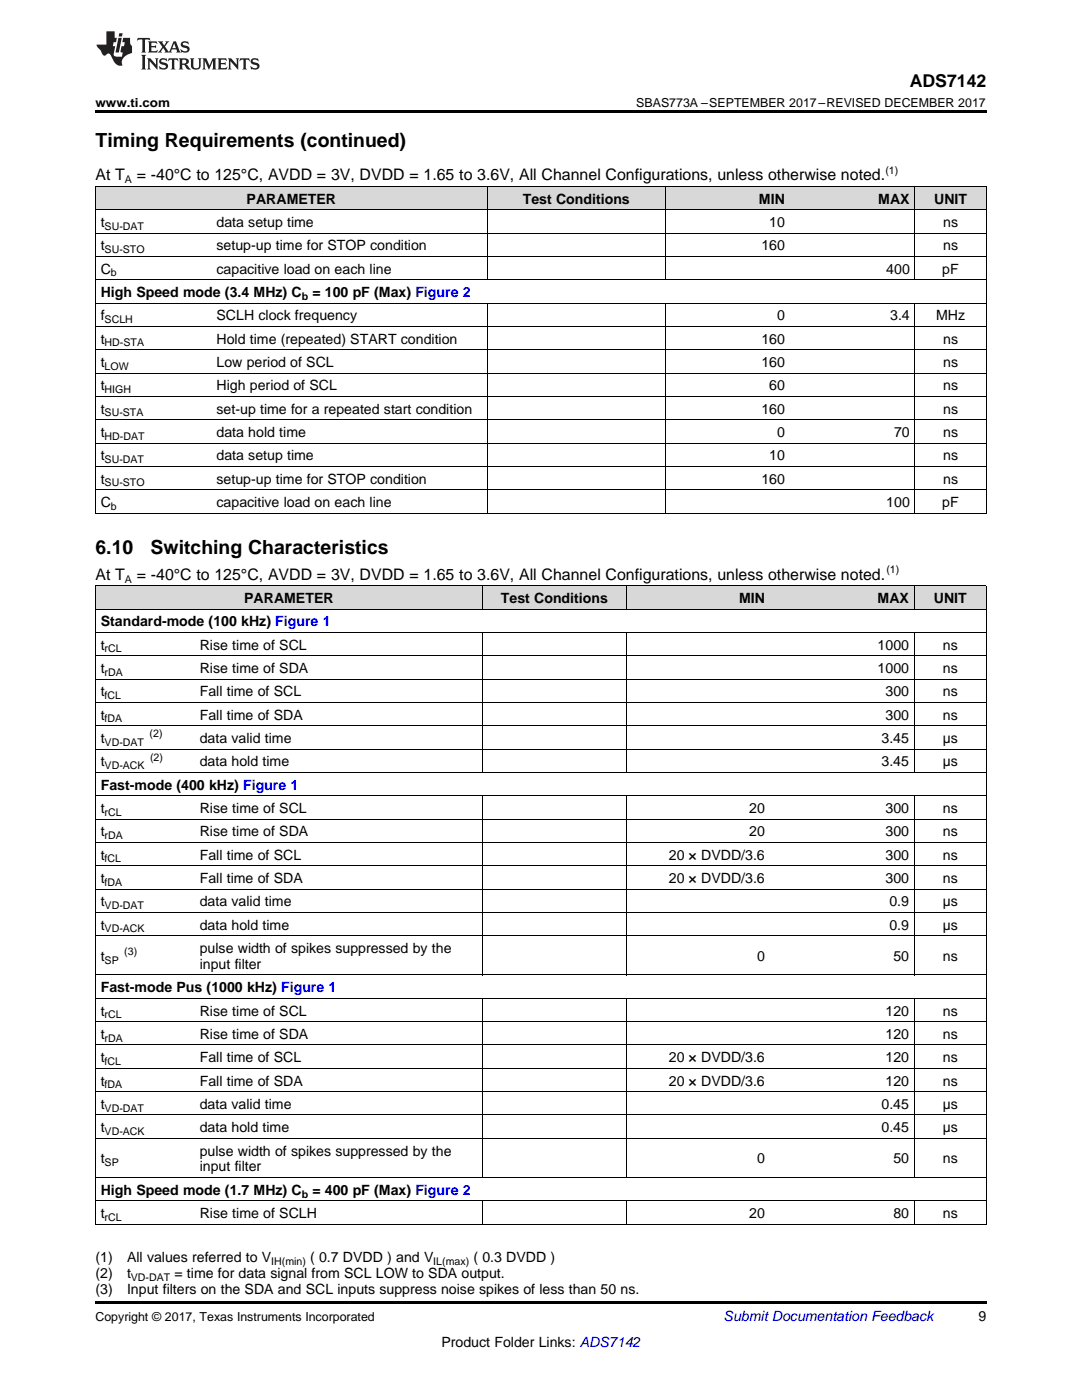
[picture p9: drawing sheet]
<svg xmlns="http://www.w3.org/2000/svg" width="216mm" height="279mm" viewBox="0 0 216 279" stroke-linecap="round" stroke-linejoin="round" font-family="sans-serif">
<defs><g id="words">
<g font-size="3.9">
<text x="19" y="29.3">Timing Requirements (continued)</text>
<text x="19" y="110.5">6.10</text>
<text x="30.1" y="110.5">Switching Characteristics</text>
</g>
<text font-size="3.5" x="181.5" y="17.3">ADS7142</text>
<g font-size="3.2">
<text x="19" y="36">At T</text>
<text x="27.3" y="36">= -40°C to 125°C, AVDD = 3V, DVDD = 1.65 to 3.6V, All Channel Configurations, unless otherwise noted.</text>
<text x="19" y="115.7">At T</text>
<text x="27.3" y="115.7">= -40°C to 125°C, AVDD = 3V, DVDD = 1.65 to 3.6V, All Channel Configurations, unless otherwise noted.</text>
</g>
<g font-size="2.8">
<text x="49.2" y="40.6">PARAMETER</text>
<text x="104.3" y="40.6">Test Conditions</text>
<text x="151.4" y="40.6">MIN</text>
<text x="175.3" y="40.6">MAX</text>
<text x="186.4" y="40.6">UNIT</text>
<text x="20.1" y="45.3">t</text>
<text x="43.2" y="45.3">data setup time</text>
<text x="153.5" y="45.3">10</text>
<text x="188.2" y="45.3">ns</text>
<text x="20.1" y="50">t</text>
<text x="43.2" y="50">setup-up time for STOP condition</text>
<text x="151.9" y="50">160</text>
<text x="188.2" y="50">ns</text>
<text x="20.1" y="54.6">C</text>
<text x="20.1" y="59.3">High Speed mode (3.4 MHz) C</text>
<text x="43.2" y="54.6">capacitive load on each line</text>
<text x="62.3" y="59.3">= 100 pF (Max) Figure 2</text>
<text x="176.8" y="54.6">400</text>
<text x="188" y="54.6">pF</text>
<text x="20.1" y="63.9">f</text>
<text x="43.2" y="63.9">SCLH clock frequency</text>
<text x="155.1" y="63.9">0</text>
<text x="177.6" y="63.9">3.4</text>
<text x="186.8" y="63.9">MHz</text>
<text x="20.1" y="68.6">t</text>
<text x="43.2" y="68.6">Hold time (repeated) START condition</text>
<text x="151.9" y="68.6">160</text>
<text x="188.2" y="68.6">ns</text>
<text x="20.1" y="73.2">t</text>
<text x="20.1" y="77.9">t</text>
<text x="43.2" y="73.2">Low period of SCL</text>
<text x="43.2" y="77.9">High period of SCL</text>
<text x="151.9" y="73.2">160</text>
<text x="153.5" y="77.9">60</text>
<text x="188.2" y="73.2">ns</text>
<text x="188.2" y="77.9">ns</text>
<text x="20.1" y="82.5">t</text>
<text x="43.2" y="82.5">set-up time for a repeated start condition</text>
<text x="151.9" y="82.5">160</text>
<text x="188.2" y="82.5">ns</text>
<text x="20.1" y="87.2">t</text>
<text x="43.2" y="87.2">data hold time</text>
<text x="155.1" y="87.2">0</text>
<text x="178.4" y="87.2">70</text>
<text x="188.2" y="87.2">ns</text>
<text x="20.1" y="91.9">t</text>
<text x="43.2" y="91.9">data setup time</text>
<text x="153.5" y="91.9">10</text>
<text x="188.2" y="91.9">ns</text>
<text x="20.1" y="96.5">t</text>
<text x="20.1" y="101.2">C</text>
<text x="43.2" y="96.5">setup-up time for STOP condition</text>
<text x="43.2" y="101.2">capacitive load on each line</text>
<text x="151.9" y="96.5">160</text>
<text x="176.8" y="101.2">100</text>
<text x="188" y="101.2">pF</text>
<text x="188.2" y="96.5">ns</text>
<text x="20.1" y="125">Standard-mode (100 kHz) Figure 1</text>
<text x="48.7" y="120.3">PARAMETER</text>
<text x="99.9" y="120.3">Test Conditions</text>
<text x="147.5" y="120.3">MIN</text>
<text x="175.1" y="120.3">MAX</text>
<text x="186.3" y="120.3">UNIT</text>
<text x="20.1" y="129.6">t</text>
<text x="39.9" y="129.6">Rise time of SCL</text>
<text x="175.1" y="129.6">1000</text>
<text x="188.1" y="129.6">ns</text>
<text x="20.1" y="134.3">t</text>
<text x="39.9" y="134.3">Rise time of SDA</text>
<text x="175.1" y="134.3">1000</text>
<text x="188.1" y="134.3">ns</text>
<text x="20.1" y="139">t</text>
<text x="20.1" y="143.6">t</text>
<text x="39.9" y="139">Fall time of SCL</text>
<text x="39.9" y="143.6">Fall time of SDA</text>
<text x="176.7" y="139">300</text>
<text x="176.7" y="143.6">300</text>
<text x="188.1" y="139">ns</text>
<text x="188.1" y="143.6">ns</text>
<text x="20.1" y="148.3">t</text>
<text x="39.9" y="148.3">data valid time</text>
<text x="175.9" y="148.3">3.45</text>
<text x="188.1" y="148.3">µs</text>
<text x="20.1" y="152.9">t</text>
<text x="39.9" y="152.9">data hold time</text>
<text x="175.9" y="152.9">3.45</text>
<text x="188.1" y="152.9">µs</text>
<text x="20.1" y="157.6">Fast-mode (400 kHz) Figure 1</text>
<text x="20.1" y="162.2">t</text>
<text x="20.1" y="166.9">t</text>
<text x="39.9" y="162.2">Rise time of SCL</text>
<text x="39.9" y="166.9">Rise time of SDA</text>
<text x="149.5" y="162.2">20</text>
<text x="149.5" y="166.9">20</text>
<text x="176.7" y="162.2">300</text>
<text x="176.7" y="166.9">300</text>
<text x="188.1" y="162.2">ns</text>
<text x="188.1" y="166.9">ns</text>
<text x="20.1" y="171.6">t</text>
<text x="39.9" y="171.6">Fall time of SCL</text>
<text x="133.5" y="171.6">20 × DVDD/3.6</text>
<text x="176.7" y="171.6">300</text>
<text x="188.1" y="171.6">ns</text>
<text x="20.1" y="176.2">t</text>
<text x="39.9" y="176.2">Fall time of SDA</text>
<text x="133.5" y="176.2">20 × DVDD/3.6</text>
<text x="176.7" y="176.2">300</text>
<text x="188.1" y="176.2">ns</text>
<text x="20.1" y="180.9">t</text>
<text x="20.1" y="185.5">t</text>
<text x="39.9" y="180.9">data valid time</text>
<text x="39.9" y="185.5">data hold time</text>
<text x="177.5" y="180.9">0.9</text>
<text x="177.5" y="185.5">0.9</text>
<text x="188.1" y="180.9">µs</text>
<text x="188.1" y="185.5">µs</text>
<text x="20.1" y="191.8">t</text>
<text x="39.9" y="190.2">pulse width of spikes suppressed by the</text>
<text x="151.1" y="191.8">0</text>
<text x="178.3" y="191.8">50</text>
<text x="188.1" y="191.8">ns</text>
<text x="39.9" y="193.4">input filter</text>
<text x="20.1" y="198">Fast-mode Pus (1000 kHz) Figure 1</text>
<text x="20.1" y="202.7">t</text>
<text x="39.9" y="202.7">Rise time of SCL</text>
<text x="176.7" y="202.7">120</text>
<text x="188.1" y="202.7">ns</text>
<text x="20.1" y="207.3">t</text>
<text x="39.9" y="207.3">Rise time of SDA</text>
<text x="176.7" y="207.3">120</text>
<text x="188.1" y="207.3">ns</text>
<text x="20.1" y="212">t</text>
<text x="39.9" y="212">Fall time of SCL</text>
<text x="133.5" y="212">20 × DVDD/3.6</text>
<text x="176.7" y="212">120</text>
<text x="188.1" y="212">ns</text>
<text x="20.1" y="216.6">t</text>
<text x="20.1" y="221.3">t</text>
<text x="39.9" y="216.6">Fall time of SDA</text>
<text x="39.9" y="221.3">data valid time</text>
<text x="133.5" y="216.6">20 × DVDD/3.6</text>
<text x="175.9" y="221.3">0.45</text>
<text x="176.7" y="216.6">120</text>
<text x="188.1" y="221.3">µs</text>
<text x="188.1" y="216.6">ns</text>
<text x="20.1" y="226">t</text>
<text x="39.9" y="226">data hold time</text>
<text x="175.9" y="226">0.45</text>
<text x="188.1" y="226">µs</text>
<text x="20.1" y="232.2">t</text>
<text x="39.9" y="230.6">pulse width of spikes suppressed by the</text>
<text x="39.9" y="233.8">input filter</text>
<text x="151.1" y="232.2">0</text>
<text x="178.3" y="232.2">50</text>
<text x="188.1" y="232.2">ns</text>
<text x="20.1" y="238.4">High Speed mode (1.7 MHz) C</text>
<text x="62.3" y="238.4">= 400 pF (Max) Figure 2</text>
<text x="20.1" y="243.1">t</text>
<text x="39.9" y="243.1">Rise time of SCLH</text>
<text x="149.5" y="243.1">20</text>
<text x="178.3" y="243.1">80</text>
<text x="188.1" y="243.1">ns</text>
<text x="19" y="251.9">(1)</text>
<text x="25.4" y="251.9">All values referred to V</text>
<text x="61.9" y="251.9">( 0.7 DVDD ) and V</text>
<text x="94.5" y="251.9">( 0.3 DVDD )</text>
<text x="19" y="255.1">(2)</text>
<text x="25.4" y="255.1">t</text>
<text x="34.8" y="255.1">= time for data signal from SCL LOW to SDA output.</text>
<text x="19" y="258.2">(3)</text>
<text x="25.4" y="258.2">Input filters on the SDA and SCL inputs suppress noise spikes of less than 50 ns.</text>
<text x="195.3" y="263.6">9</text>
<text x="88.1" y="268.9">Product Folder Links: ADS7142</text>
</g>
<text font-size="2.8" fill="#0000c8" x="144.4" y="263.6">Submit Documentation Feedback</text>
<g font-size="2.5">
<text x="19" y="21.4">www.ti.com</text>
<text x="127" y="21.4">SBAS773A –SEPTEMBER 2017–REVISED DECEMBER 2017</text>
<text x="19" y="263.6">Copyright © 2017, Texas Instruments Incorporated</text>
</g>
<g font-size="2.1">
<text x="176.7" y="34.7">(1)</text>
<text x="24.9" y="36.6">A</text>
<text x="20.9" y="45.9">SU-DAT</text>
<text x="20.9" y="50.5">SU-STO</text>
<text x="22.1" y="55.2">b</text>
<text x="60.2" y="59.8">b</text>
<text x="20.9" y="64.5">SCLH</text>
<text x="20.9" y="69.1">HD-STA</text>
<text x="20.9" y="73.8">LOW</text>
<text x="20.9" y="78.5">HIGH</text>
<text x="20.9" y="83.1">SU-STA</text>
<text x="20.9" y="87.8">HD-DAT</text>
<text x="20.9" y="92.4">SU-DAT</text>
<text x="20.9" y="97.1">SU-STO</text>
<text x="22.1" y="101.7">b</text>
<text x="24.9" y="116.3">A</text>
<text x="176.9" y="114.4">(1)</text>
<text x="20.9" y="130.2">rCL</text>
<text x="20.9" y="134.9">rDA</text>
<text x="20.9" y="139.5">fCL</text>
<text x="20.9" y="144.2">fDA</text>
<text x="20.9" y="148.8">VD-DAT</text>
<text x="29.8" y="147.1">(2)</text>
<text x="20.9" y="153.5">VD-ACK</text>
<text x="30" y="151.8">(2)</text>
<text x="20.9" y="162.8">rCL</text>
<text x="20.9" y="167.5">rDA</text>
<text x="20.9" y="172.1">fCL</text>
<text x="20.9" y="176.8">fDA</text>
<text x="20.9" y="181.4">VD-DAT</text>
<text x="20.9" y="186.1">VD-ACK</text>
<text x="24.8" y="190.6">(3)</text>
<text x="20.9" y="192.3">SP</text>
<text x="20.9" y="203.2">rCL</text>
<text x="20.9" y="207.9">rDA</text>
<text x="20.9" y="212.5">fCL</text>
<text x="20.9" y="217.2">fDA</text>
<text x="20.9" y="221.9">VD-DAT</text>
<text x="20.9" y="226.5">VD-ACK</text>
<text x="20.9" y="232.8">SP</text>
<text x="60.2" y="239">b</text>
<text x="20.9" y="243.7">rCL</text>
<text x="26.1" y="255.6">VD-DAT</text>
<text x="54.1" y="252.4">IH(min)</text>
<text x="86.5" y="252.4">IL(max)</text>
</g>
</g></defs>
<g fill="#d8d8d8">
<path d="M19 116.9h19.8v4.7h-19.8z"/>
<path d="M38.8 116.9h57.5v4.7h-57.5z"/>
<path d="M96.3 116.9h28.7v4.7h-28.7z"/>
<path d="M125 116.9h28.7v4.7h-28.7z"/>
<path d="M153.7 116.9h28.8v4.7h-28.8z"/>
<path d="M182.5 116.9h14.3v4.7h-14.3z"/>
<path d="M19 37.3h23.2v4.6h-23.2z"/>
<path d="M42.2 37.3h55.1v4.6h-55.1z"/>
<path d="M97.3 37.3h35.5v4.6h-35.5z"/>
<path d="M132.8 37.3h24.9v4.6h-24.9z"/>
<path d="M157.7 37.3h24.9v4.6h-24.9z"/>
<path d="M182.6 37.3h14.2v4.6h-14.2z"/>
</g>
<path d="M19 22h177.8v.5h-177.8zM19 102.4h.2zM97.2 102.4h.1zM132.7 102.4h.1zM157.6 102.4h.1zM182.5 102.4h.1zM196.7 102.4h.1zM19 259.7h177.8v.5h-177.8z" fill="#000"/>
<g fill="none" stroke="#000" stroke-width=".2">
<path d="M19 37.2h177.8v65.2M19.1 37.2v65.2M97.2 37.2v18.7M132.8 37.2v18.7M182.5 37.2v18.7M19 55.8h177.8M19 51.2h177.8M19 46.5h177.8M19 41.9h177.8M19 79.1h177.8M19 74.5h177.8M19 69.8h177.8"/>
<path d="M19 65.1h177.8M19 60.5h177.8M97.2 60.5v41.9M132.8 60.5v41.9M182.5 60.5v41.9M19 97.7h177.8M19 93.1h177.8M19 88.4h177.8M19 83.8h177.8M19 116.9h177.8M19 102.4h177.8M19.1 116.9v127.5"/>
<path d="M96.2 116.9v4.7M124.9 116.9v4.7M182.4 116.9v4.7M196.8 116.9v127.5M19 135.5h177.8M19 130.9h177.8M19 126.2h177.8M19 121.5h177.8M96.2 126.2v28M124.9 126.2v28M182.4 126.2v28M19 158.8h177.8"/>
<path d="M19 154.1h177.8M19 149.5h177.8M19 144.8h177.8M19 140.2h177.8M96.2 158.8v35.8M124.9 158.8v35.8M182.4 158.8v35.8M19 177.4h177.8M19 172.8h177.8M19 168.1h177.8M19 163.5h177.8M19 199.2h177.8"/>
<path d="M19 194.6h177.8M19 186.7h177.8M19 182.1h177.8M96.2 199.2v35.9M124.9 199.2v35.9M182.4 199.2v35.9M19 217.9h177.8M19 213.2h177.8M19 208.5h177.8M19 203.9h177.8M19 239.7h177.8M19 235h177.8"/>
<path d="M19 227.2h177.8M19 222.5h177.8M96.2 239.7v4.7M124.9 239.7v4.7M182.4 239.7v4.7M19 244.3h177.8"/>
</g>
<g fill="#231f20">
<path d="M27.5 7.6l-.1 .5 .4-.2h.6v.1v2.1l-.2 .4h1l-.3-.4v-2.1l.1-.1h.5l.5 .2-.2-.5zM29.5 8.3l.2 .3v1.5l-.2 .4h1.8l.2-.6a1.04 1.04 0 0 1-1.3 .2v-.7h.6l.3 .2v-.6l-.3 .2h-.6v-.6l.8-.1 .4 .3-.2-.5zM31.5 8.3l.9 1.1-.9 1.1h.8l-.2-.2 .5-.7 .4 .7-.2 .2h1.5l-.1-.2 .1-.4h.9l.1 .4-.2 .2h1l-.3-.3-.7-1.9h-.5l-.9 2-.8-1 .9-1h-.8l.1 .3-.3 .5-.4-.6 .2-.2zM34.7 8.6l.4 1h-.7zM36.3 8.4a.63 .63 0 0 0-.2 .7 .63 .63 0 0 0 .6 .4l.6 .2 .1 .2a.75 .75 0 0 1-.7 .4 .75 .75 0 0 1-.6-.5l.1 .7 .1-.1a1.11 1.11 0 0 0 1.5-.6 1.13 1.13 0 0 0-1.2-.8l-.1-.4a1.04 1.04 0 0 1 1.2 .2l-.2-.5-.1 .1-.5-.2zM28.2 10.9l.2 .4v2.2l-.2 .4h1l-.3-.4v-2.2l.3-.4zM29.3 11.6l.3 .4v1.5l-.3 .4h.8l-.2-.4v-1.3l1.5 1.7v-1.9l.2-.4h-.7l.2 .4v.9l-1.1-1.3zM32 11.8a.62 .62 0 0 0-.2 .7 .62 .62 0 0 0 .6 .4l.6 .1 .1 .3a.76 .76 0 0 1-.7 .3 .76 .76 0 0 1-.6-.4l.1 .7 .1-.1a1.11 1.11 0 0 0 1.5-.6 1.13 1.13 0 0 0-1.2-.8l-.1-.4a1.04 1.04 0 0 1 1.2 .2l-.2-.6-.1 .1-.5-.1zM33.7 11.6l-.2 .6a.61 .61 0 0 1 .8-.3v1.6l-.2 .4h.9l-.2-.4v-1.6a.63 .63 0 0 1 .8 .3l-.2-.6zM35.6 11.6l.3 .4v1.5l-.3 .4h1l-.2-.2v-.8l.5 .2a.76 .76 0 0 0 1.2 .7l-1-1a.58 .58 0 0 0 .6-.5 .58 .58 0 0 0-.5-.6zM36.4 11.9h.1a.45 .45 0 0 1 .5 .1 .45 .45 0 0 1 .1 .5l-.7 .2zM37.9 11.6l.2 .2a2.17 2.17 0 0 0 .3 1.9 .99 .99 0 0 0 1.6-.6v-1.1l.2-.4h-.7l.2 .2a1.92 1.92 0 0 1-.2 1.8 .6 .6 0 0 1-.9-.5v-1.1l.2-.4zM40.4 11.6l.2 .4v1.5l-.2 .4h.7l-.2-.4v-1.4l.8 1.8 .8-1.8v1.4l-.2 .4h.9l-.2-.4v-1.5l.2-.4h-.8l-.6 1.5-.6-1.5zM43.4 11.6l.2 .4v1.5l-.2 .4h1.8l.2-.6a1.04 1.04 0 0 1-1.3 .1v-.6h.5l.4 .2v-.6l-.4 .2h-.5v-.7h.8l.3 .3-.1-.6zM45.5 11.6l.2 .4v1.5l-.2 .4h.7l-.2-.4v-1.3l1.5 1.7v-1.9l.2-.4h-.7l.2 .4v.9l-1.1-1.3zM47.9 11.6l-.1 .6a.61 .61 0 0 1 .8-.3v1.6l-.3 .4h1l-.3-.4 .1-1.6a.63 .63 0 0 1 .7 .3l-.1-.6zM50.2 11.8a.62 .62 0 0 0-.2 .7 .62 .62 0 0 0 .6 .4l.6 .1 .2 .3a.76 .76 0 0 1-.8 .3 .76 .76 0 0 1-.6-.4l.1 .7 .2-.1a1.11 1.11 0 0 0 1.5-.6 1.13 1.13 0 0 0-1.3-.8l-.1-.4a1.04 1.04 0 0 1 1.2 .2l-.1-.6-.2 .1-.5-.1z"/>
<path d="M21.2 6.3v2.6h-1.9l.1 .4 .7 .9a.91 .91 0 0 0 1 .8 .56 .56 0 0 1 .5-.3 .56 .56 0 0 1 .5 .3l.4 .8a1.53 1.53 0 0 0 1.9 1.2 1.54 1.54 0 0 1 1-2.1l.9-.3v-1.4a1.52 1.52 0 0 1-.3-1.6h-1.4l-.2 .8h.5l-.2 .8h-.4l-.2 1v.2l.4 .1-.2 .8a1.93 1.93 0 0 1-1.6-.3l.3-1.8h-.5l.2-.8h.4l.2-.8h-.4v-1.3zM23.6 7.6l-.6 2.9h.7l.6-2.9zM23.8 6.6l-.1 .7h.6l.2-.7z"/>
</g>
<use href="#words"/>
</svg>
